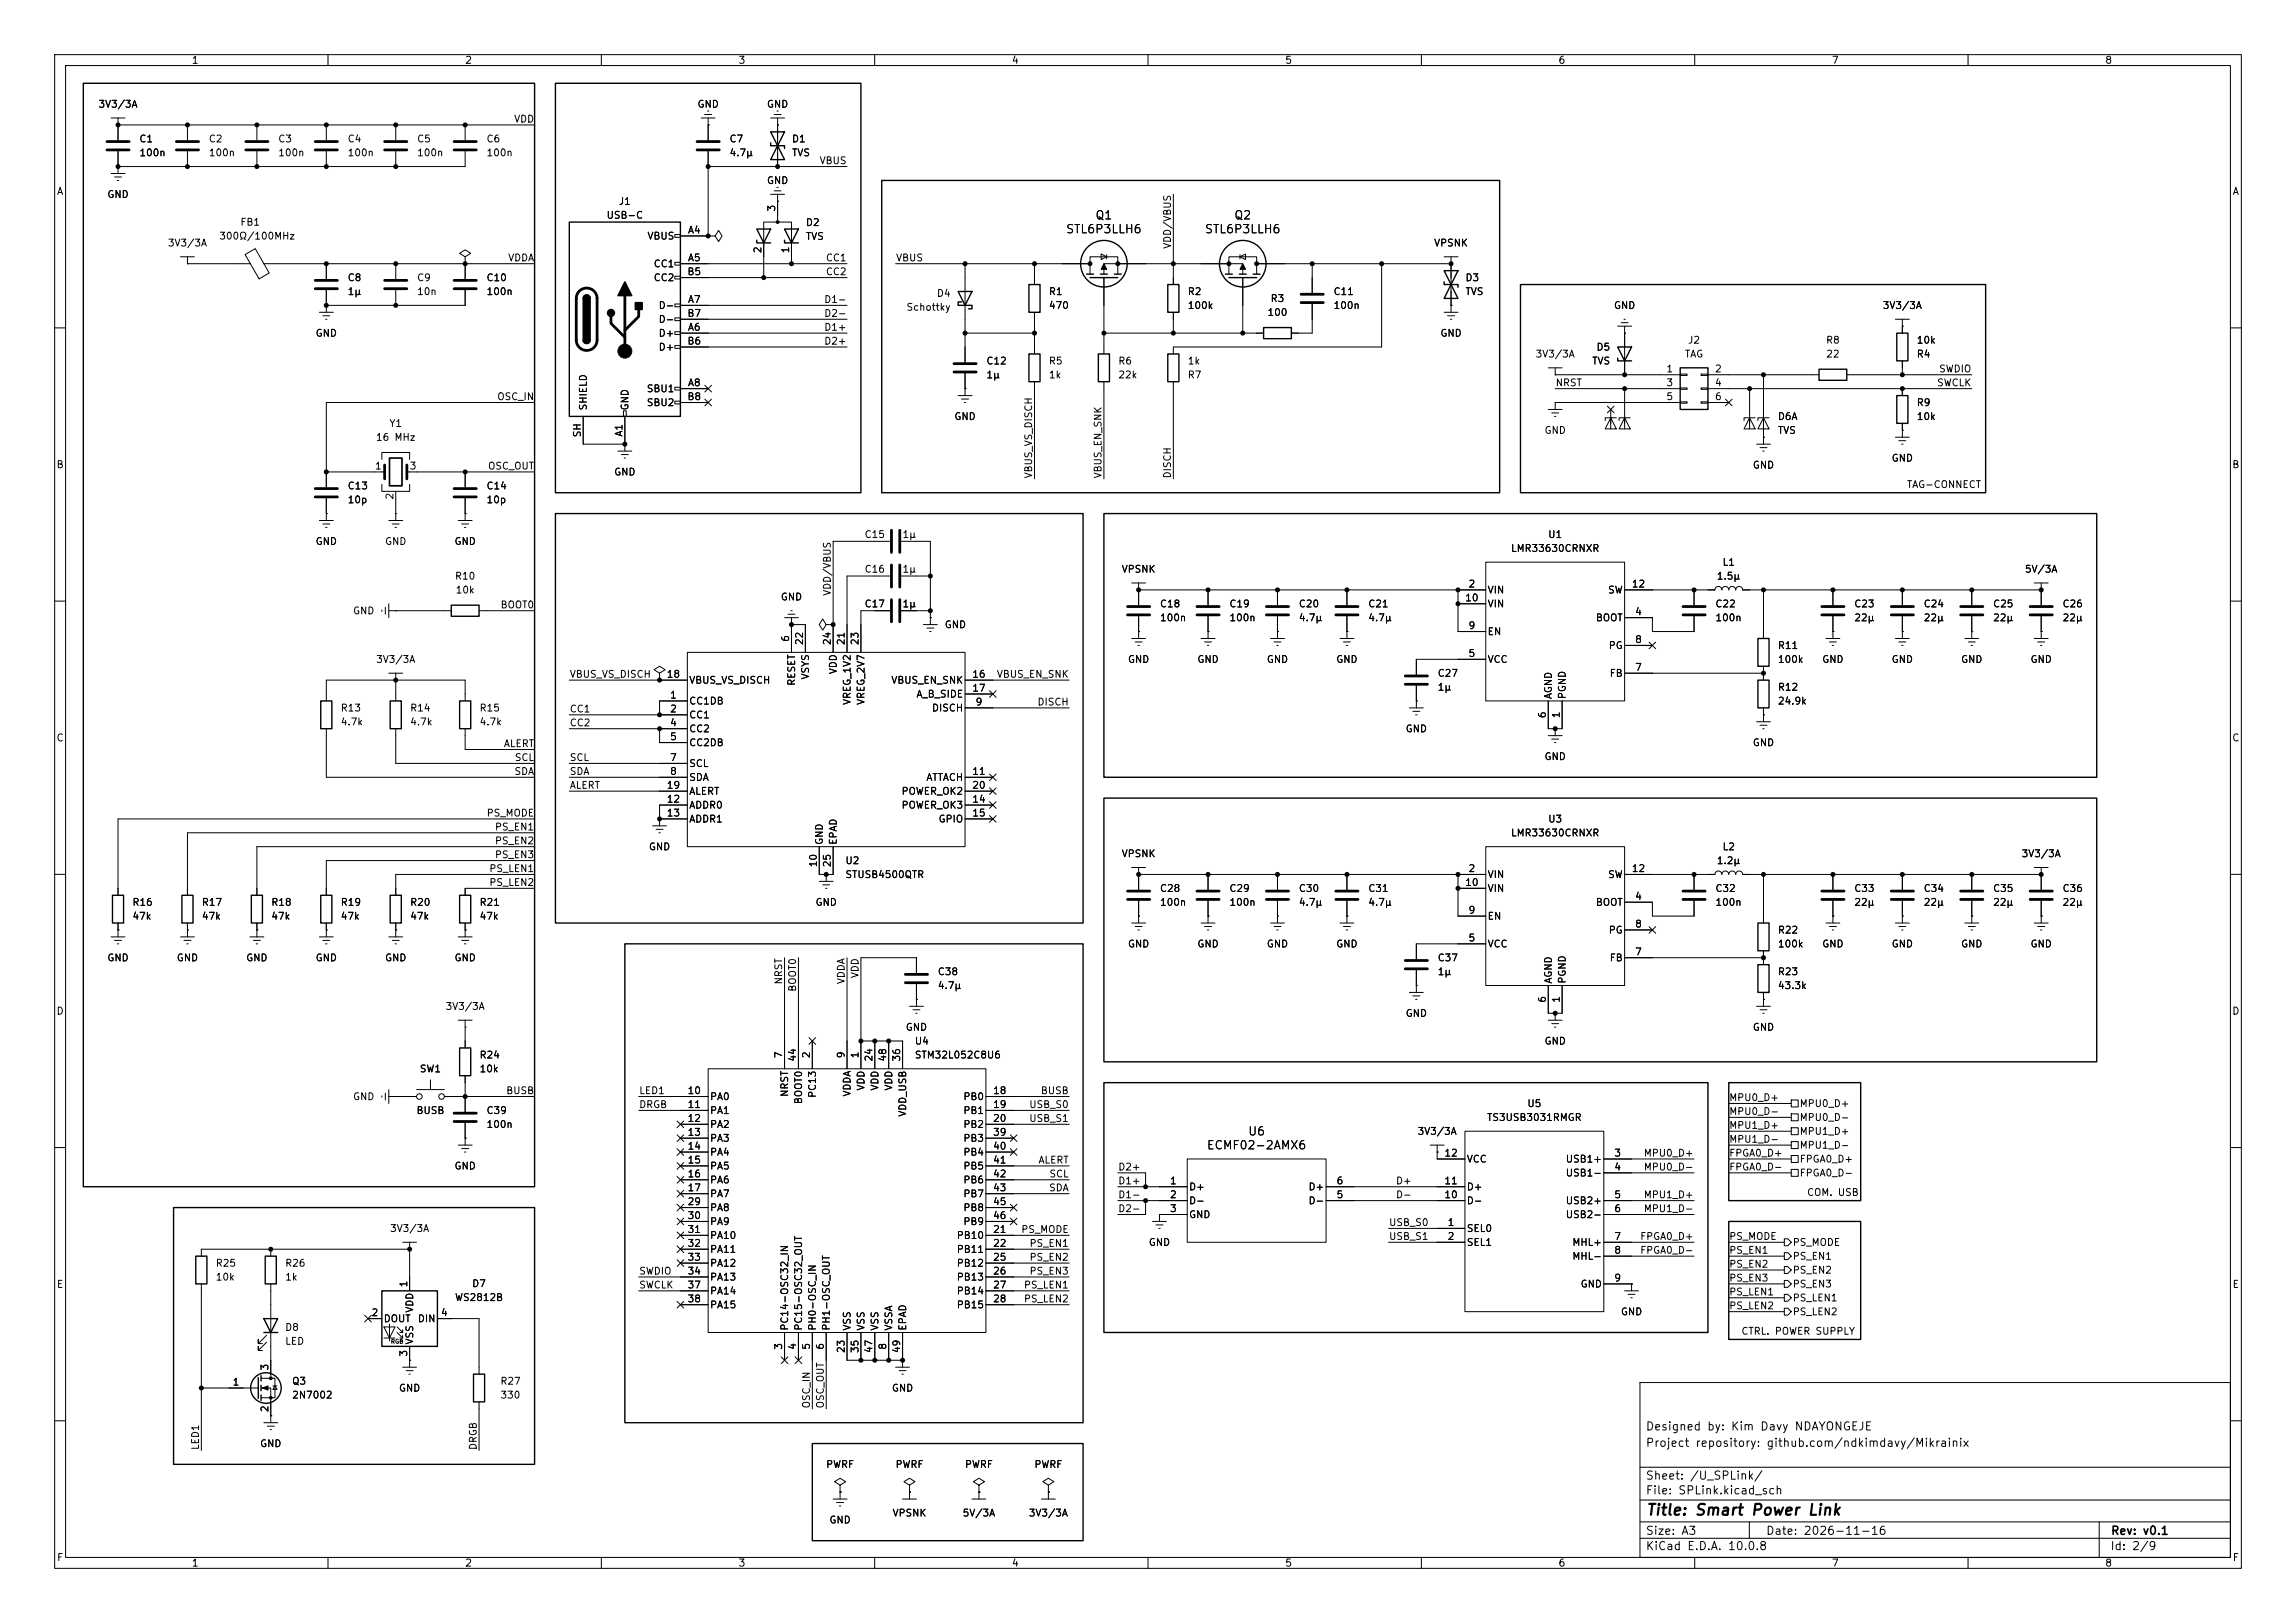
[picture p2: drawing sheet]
<svg xmlns="http://www.w3.org/2000/svg" width="420mm" height="297mm" viewBox="0 0 420 297" stroke-linecap="round" stroke-linejoin="round" font-family="sans-serif">
<defs><g id="words">
<text font-size="2" x="301" y="277.8">Title: Smart Power Link</text>
<g font-size="1.5">
<text x="200.3" y="40.5">Q1</text>
<text x="225.7" y="40.5">Q2</text>
<text x="194.9" y="43.1">STL6P3LLH6</text>
<text x="220.3" y="43.1">STL6P3LLH6</text>
<text x="228.2" y="208.2">U6</text>
<text x="220.6" y="210.7">ECMF02-2AMX6</text>
<text x="300.9" y="262.1">Designed by: Kim Davy NDAYONGEJE</text>
<text x="300.9" y="265.1">Project repository: github.com/ndkimdavy/Mikrainix</text>
<text x="300.9" y="273.8">File: SPLink.kicad_sch</text>
<text x="300.9" y="271.1">Sheet: /U_SPLink/</text>
<text x="300.9" y="281.2">Size: A3</text>
<text x="322.9" y="281.2">Date: 2026-11-16</text>
<text x="386" y="281.2">Rev: v0.1</text>
<text x="300.9" y="284">KiCad E.D.A. 10.0.8</text>
<text x="385.9" y="284">Id: 2/9</text>
</g>
<g font-size="1.3">
<text x="35" y="12">1</text>
<text x="85" y="12">2</text>
<text x="135" y="12">3</text>
<text x="185" y="12">4</text>
<text x="235" y="12">5</text>
<text x="285" y="12">6</text>
<text x="335" y="12">7</text>
<text x="385" y="12">8</text>
<text x="17.9" y="20">3V3/3A</text>
<text x="93.9" y="22.7">VDD</text>
<text x="127.5" y="20">GND</text>
<text x="140.2" y="20">GND</text>
<text x="25.4" y="26.4">C1</text>
<text x="25.4" y="28.9">100n</text>
<text x="38.1" y="26.4">C2</text>
<text x="38.1" y="28.9">100n</text>
<text x="50.8" y="26.4">C3</text>
<text x="50.8" y="28.9">100n</text>
<text x="63.5" y="26.4">C4</text>
<text x="63.5" y="28.9">100n</text>
<text x="76.2" y="26.4">C5</text>
<text x="76.2" y="28.9">100n</text>
<text x="88.9" y="26.4">C6</text>
<text x="88.9" y="28.9">100n</text>
<text x="133.3" y="26.4">C7</text>
<text x="133.3" y="28.9">4.7µ</text>
<text x="144.8" y="26.4">D1</text>
<text x="144.8" y="28.9">TVS</text>
<text x="10.3" y="36">A</text>
<text x="140.2" y="34">GND</text>
<text x="149.8" y="30.4">VBUS</text>
<text x="408.3" y="36">A</text>
<text x="19.5" y="36.5">GND</text>
<text x="43.9" y="41.6">FB1</text>
<text x="110.8" y="40.3">USB-C</text>
<text x="113.1" y="37.8">J1</text>
<text x="142.1" y="38.8" transform="rotate(-90 142.1 38.8)">3</text>
<text x="147.3" y="41.7">D2</text>
<text x="30.6" y="45.4">3V3/3A</text>
<text x="40" y="44.1">300Ω/100MHz</text>
<text x="118.3" y="44.1">VBUS</text>
<text x="125.7" y="43">A4</text>
<text x="139.6" y="46.5" transform="rotate(-90 139.6 46.5)">2</text>
<text x="144.6" y="46.5" transform="rotate(-90 144.6 46.5)">1</text>
<text x="147.3" y="44.2">TVS</text>
<text x="214.5" y="45.6" transform="rotate(-90 214.5 45.6)">VDD/VBUS</text>
<text x="262.2" y="45.4">VPSNK</text>
<text x="63.5" y="51.8">C8</text>
<text x="76.2" y="51.8">C9</text>
<text x="88.9" y="51.8">C10</text>
<text x="92.8" y="48.1">VDDA</text>
<text x="119.5" y="49.2">CC1</text>
<text x="119.5" y="51.8">CC2</text>
<text x="125.6" y="50.7">B5</text>
<text x="125.7" y="48.1">A5</text>
<text x="151" y="48.1">CC1</text>
<text x="151" y="50.7">CC2</text>
<text x="163.8" y="48.1">VBUS</text>
<text x="268" y="51.8">D3</text>
<text x="63.5" y="54.3">1µ</text>
<text x="76.2" y="54.3">10n</text>
<text x="88.9" y="54.3">100n</text>
<text x="120.4" y="56.8">D-</text>
<text x="120.4" y="59.4">D-</text>
<text x="125.6" y="58.3">B7</text>
<text x="125.7" y="55.7">A7</text>
<text x="150.7" y="55.8">D1-</text>
<text x="150.7" y="58.3">D2-</text>
<text x="165.7" y="57.2">Schottky</text>
<text x="171.3" y="54.6">D4</text>
<text x="191.8" y="54.3">R1</text>
<text x="191.8" y="56.8">470</text>
<text x="217.2" y="54.3">R2</text>
<text x="217.2" y="56.8">100k</text>
<text x="231.7" y="58.1">100</text>
<text x="232.3" y="55.6">R3</text>
<text x="243.8" y="54.3">C11</text>
<text x="243.8" y="56.8">100n</text>
<text x="268" y="54.3">TVS</text>
<text x="295.1" y="56.8">GND</text>
<text x="344.3" y="56.8">3V3/3A</text>
<text x="57.6" y="61.9">GND</text>
<text x="120.4" y="61.9">D+</text>
<text x="120.4" y="64.5">D+</text>
<text x="125.6" y="63.4">B6</text>
<text x="125.7" y="60.8">A6</text>
<text x="150.7" y="60.8">D1+</text>
<text x="150.7" y="63.4">D2+</text>
<text x="263.4" y="61.9">GND</text>
<text x="280.8" y="65.7">3V3/3A</text>
<text x="291.9" y="64.5">D5</text>
<text x="308.1" y="65.7">TAG</text>
<text x="308.7" y="63.2">J2</text>
<text x="333.9" y="63.2">R8</text>
<text x="333.9" y="65.7">22</text>
<text x="350.5" y="65.7">R4</text>
<text x="350.5" y="63.2">10k</text>
<text x="125.7" y="71">A8</text>
<text x="180.3" y="67">C12</text>
<text x="180.3" y="69.5">1µ</text>
<text x="191.8" y="67">R5</text>
<text x="191.8" y="69.5">1k</text>
<text x="204.5" y="67">R6</text>
<text x="204.5" y="69.5">22k</text>
<text x="217.2" y="69.5">R7</text>
<text x="217.2" y="67">1k</text>
<text x="284.5" y="71">NRST</text>
<text x="291.1" y="67">TVS</text>
<text x="304.7" y="68.4">1</text>
<text x="304.7" y="71">3</text>
<text x="313.6" y="68.4">2</text>
<text x="313.6" y="71">4</text>
<text x="354.2" y="71">SWCLK</text>
<text x="354.6" y="68.5">SWDIO</text>
<text x="90.8" y="73.5">OSC_IN</text>
<text x="107.6" y="75.2" transform="rotate(-90 107.6 75.2)">SHIELD</text>
<text x="115.3" y="75.2" transform="rotate(-90 115.3 75.2)">GND</text>
<text x="118.2" y="72.1">SBU1</text>
<text x="118.2" y="74.6">SBU2</text>
<text x="125.6" y="73.5">B8</text>
<text x="174.5" y="77.2">GND</text>
<text x="304.7" y="73.5">5</text>
<text x="313.6" y="73.5">6</text>
<text x="325.1" y="77.2">D6A</text>
<text x="350.5" y="74.6">R9</text>
<text x="350.5" y="77.2">10k</text>
<text x="68.7" y="81">16 MHz</text>
<text x="71.1" y="78.4">Y1</text>
<text x="106.5" y="80.1" transform="rotate(-90 106.5 80.1)">SH</text>
<text x="114.2" y="80" transform="rotate(-90 114.2 80)">A1</text>
<text x="282.4" y="79.7">GND</text>
<text x="325.1" y="79.7">TVS</text>
<text x="10.2" y="86">B</text>
<text x="63.5" y="89.9">C13</text>
<text x="68.5" y="86.2">1</text>
<text x="74.8" y="86.2">3</text>
<text x="88.9" y="89.9">C14</text>
<text x="89.2" y="86.2">OSC_OUT</text>
<text x="112.2" y="87.3">GND</text>
<text x="189.1" y="87.7" transform="rotate(-90 189.1 87.7)">VBUS_VS_DISCH</text>
<text x="201.8" y="87.7" transform="rotate(-90 201.8 87.7)">VBUS_EN_SNK</text>
<text x="214.5" y="87.7" transform="rotate(-90 214.5 87.7)">DISCH</text>
<text x="320.5" y="86.1">GND</text>
<text x="345.9" y="84.8">GND</text>
<text x="348.7" y="89.6">TAG-CONNECT</text>
<text x="408.2" y="86">B</text>
<text x="63.5" y="92.4">10p</text>
<text x="72.3" y="91.5" transform="rotate(-90 72.3 91.5)">2</text>
<text x="88.9" y="92.4">10p</text>
<text x="57.6" y="100">GND</text>
<text x="70.3" y="100">GND</text>
<text x="83" y="100">GND</text>
<text x="158" y="98.8">C15</text>
<text x="165" y="98.8">1µ</text>
<text x="276.3" y="101.3">LMR33630CRNXR</text>
<text x="283.1" y="98.8">U1</text>
<text x="83.1" y="106.4">R10</text>
<text x="158" y="105.1">C16</text>
<text x="165" y="105.1">1µ</text>
<text x="205.1" y="105.1">VPSNK</text>
<text x="268.5" y="107.8">2</text>
<text x="298.4" y="107.8">12</text>
<text x="313.9" y="106.4">1.5µ</text>
<text x="315" y="103.8">L1</text>
<text x="370.3" y="105.1">5V/3A</text>
<text x="64.5" y="112.7">GND</text>
<text x="83.2" y="108.9">10k</text>
<text x="91.5" y="111.6">BOOT0</text>
<text x="142.7" y="110.2">GND</text>
<text x="152.3" y="109.1" transform="rotate(-90 152.3 109.1)">VDD/VBUS</text>
<text x="158" y="111.5">C17</text>
<text x="165" y="111.5">1µ</text>
<text x="212.1" y="111.5">C18</text>
<text x="212.1" y="114">100n</text>
<text x="224.8" y="111.5">C19</text>
<text x="224.8" y="114">100n</text>
<text x="237.5" y="111.5">C20</text>
<text x="237.5" y="114">4.7µ</text>
<text x="250.2" y="111.5">C21</text>
<text x="250.2" y="114">4.7µ</text>
<text x="267.9" y="110.4">10</text>
<text x="272" y="108.9">VIN</text>
<text x="272" y="111.5">VIN</text>
<text x="291.8" y="114">BOOT</text>
<text x="294" y="108.9">SW</text>
<text x="299" y="112.9">4</text>
<text x="313.7" y="111.5">C22</text>
<text x="313.7" y="114">100n</text>
<text x="339.1" y="111.5">C23</text>
<text x="339.1" y="114">22µ</text>
<text x="351.8" y="111.5">C24</text>
<text x="351.8" y="114">22µ</text>
<text x="364.5" y="111.5">C25</text>
<text x="364.5" y="114">22µ</text>
<text x="377.2" y="111.5">C26</text>
<text x="377.2" y="114">22µ</text>
<text x="144.6" y="117.6" transform="rotate(-90 144.6 117.6)">6</text>
<text x="147.2" y="118.2" transform="rotate(-90 147.2 118.2)">22</text>
<text x="152.3" y="118.2" transform="rotate(-90 152.3 118.2)">24</text>
<text x="154.8" y="118.2" transform="rotate(-90 154.8 118.2)">21</text>
<text x="157.3" y="118.2" transform="rotate(-90 157.3 118.2)">23</text>
<text x="172.7" y="115.3">GND</text>
<text x="268.5" y="115.4">9</text>
<text x="272" y="116.5">EN</text>
<text x="294.2" y="119.1">PG</text>
<text x="299" y="118">8</text>
<text x="325.1" y="119.1">R11</text>
<text x="68.7" y="121.6">3V3/3A</text>
<text x="104.1" y="124.3">VBUS_VS_DISCH</text>
<text x="121.9" y="124.3">18</text>
<text x="126" y="125.4">VBUS_VS_DISCH</text>
<text x="145.7" y="125.6" transform="rotate(-90 145.7 125.6)">RESET</text>
<text x="148.3" y="124.5" transform="rotate(-90 148.3 124.5)">VSYS</text>
<text x="153.4" y="123.5" transform="rotate(-90 153.4 123.5)">VDD</text>
<text x="162.9" y="125.4">VBUS_EN_SNK</text>
<text x="177.7" y="124.3">16</text>
<text x="182.2" y="124.3">VBUS_EN_SNK</text>
<text x="206.2" y="121.6">GND</text>
<text x="218.9" y="121.6">GND</text>
<text x="231.6" y="121.6">GND</text>
<text x="244.3" y="121.6">GND</text>
<text x="262.9" y="124.2">C27</text>
<text x="268.5" y="120.5">5</text>
<text x="272" y="121.6">VCC</text>
<text x="294.3" y="124.2">FB</text>
<text x="299" y="123.1">7</text>
<text x="325.1" y="121.6">100k</text>
<text x="333.2" y="121.6">GND</text>
<text x="345.9" y="121.6">GND</text>
<text x="358.6" y="121.6">GND</text>
<text x="371.3" y="121.6">GND</text>
<text x="62.2" y="130.5">R13</text>
<text x="74.9" y="130.5">R14</text>
<text x="87.6" y="130.5">R15</text>
<text x="104.1" y="130.7">CC1</text>
<text x="122.5" y="128.1">1</text>
<text x="122.5" y="130.7">2</text>
<text x="126" y="129.2">CC1DB</text>
<text x="126" y="131.8">CC1</text>
<text x="155.9" y="129.1" transform="rotate(-90 155.9 129.1)">VREG_1V2</text>
<text x="158.4" y="129.1" transform="rotate(-90 158.4 129.1)">VREG_2V7</text>
<text x="167.5" y="128">A_B_SIDE</text>
<text x="170.4" y="130.5">DISCH</text>
<text x="177.7" y="126.9">17</text>
<text x="178.3" y="129.4">9</text>
<text x="189.7" y="129.4">DISCH</text>
<text x="262.9" y="126.7">1µ</text>
<text x="283.1" y="131.5" transform="rotate(-90 283.1 131.5)">6</text>
<text x="284.2" y="128" transform="rotate(-90 284.2 128)">AGND</text>
<text x="285.6" y="131.5" transform="rotate(-90 285.6 131.5)">1</text>
<text x="286.7" y="128" transform="rotate(-90 286.7 128)">PGND</text>
<text x="325.1" y="126.7">R12</text>
<text x="325.1" y="129.2">24.9k</text>
<text x="10.2" y="136">C</text>
<text x="62.2" y="133">4.7k</text>
<text x="74.9" y="133">4.7k</text>
<text x="87.6" y="133">4.7k</text>
<text x="92.1" y="137">ALERT</text>
<text x="104.1" y="133.2">CC2</text>
<text x="122.5" y="133.2">4</text>
<text x="122.5" y="135.8">5</text>
<text x="126" y="134.3">CC2</text>
<text x="126" y="136.9">CC2DB</text>
<text x="257" y="134.3">GND</text>
<text x="320.5" y="136.9">GND</text>
<text x="408.2" y="136">C</text>
<text x="94" y="142.1">SDA</text>
<text x="94.1" y="139.6">SCL</text>
<text x="104.1" y="142.1">SDA</text>
<text x="104.1" y="139.6">SCL</text>
<text x="122.5" y="139.6">7</text>
<text x="122.5" y="142.1">8</text>
<text x="126" y="140.7">SCL</text>
<text x="126" y="143.2">SDA</text>
<text x="169.3" y="143.2">ATTACH</text>
<text x="177.7" y="142.1">11</text>
<text x="282.4" y="139.4">GND</text>
<text x="88.9" y="149.7">PS_MODE</text>
<text x="104.1" y="144.7">ALERT</text>
<text x="121.9" y="147.2">12</text>
<text x="121.9" y="149.7">13</text>
<text x="121.9" y="144.6">19</text>
<text x="126" y="148.3">ADDR0</text>
<text x="126" y="145.7">ALERT</text>
<text x="164.8" y="148.3">POWER_OK3</text>
<text x="164.8" y="145.7">POWER_OK2</text>
<text x="177.7" y="147.2">14</text>
<text x="177.7" y="149.7">15</text>
<text x="177.7" y="144.6">20</text>
<text x="90.4" y="152.3">PS_EN1</text>
<text x="90.4" y="154.8">PS_EN2</text>
<text x="118.6" y="155.9">GND</text>
<text x="126" y="150.8">ADDR1</text>
<text x="150.8" y="154.7" transform="rotate(-90 150.8 154.7)">GND</text>
<text x="153.4" y="154.7" transform="rotate(-90 153.4 154.7)">EPAD</text>
<text x="171.6" y="150.8">GPIO</text>
<text x="276.3" y="153.4">LMR33630CRNXR</text>
<text x="283.1" y="150.8">U3</text>
<text x="315" y="155.9">L2</text>
<text x="89.4" y="159.9">PS_LEN1</text>
<text x="90.4" y="157.4">PS_EN3</text>
<text x="149.7" y="158.8" transform="rotate(-90 149.7 158.8)">10</text>
<text x="152.3" y="158.8" transform="rotate(-90 152.3 158.8)">25</text>
<text x="154.5" y="158.4">U2</text>
<text x="154.5" y="161">STUSB4500QTR</text>
<text x="205.1" y="157.2">VPSNK</text>
<text x="268.5" y="159.9">2</text>
<text x="272" y="161">VIN</text>
<text x="294" y="161">SW</text>
<text x="298.4" y="159.9">12</text>
<text x="313.9" y="158.4">1.2µ</text>
<text x="369.7" y="157.2">3V3/3A</text>
<text x="24.1" y="166.1">R16</text>
<text x="36.8" y="166.1">R17</text>
<text x="49.5" y="166.1">R18</text>
<text x="62.2" y="166.1">R19</text>
<text x="74.9" y="166.1">R20</text>
<text x="87.6" y="166.1">R21</text>
<text x="89.4" y="162.4">PS_LEN2</text>
<text x="149.1" y="166.1">GND</text>
<text x="212.1" y="163.5">C28</text>
<text x="212.1" y="166.1">100n</text>
<text x="224.8" y="163.5">C29</text>
<text x="224.8" y="166.1">100n</text>
<text x="237.5" y="163.5">C30</text>
<text x="237.5" y="166.1">4.7µ</text>
<text x="250.2" y="163.5">C31</text>
<text x="250.2" y="166.1">4.7µ</text>
<text x="267.9" y="162.4">10</text>
<text x="268.5" y="167.5">9</text>
<text x="272" y="163.5">VIN</text>
<text x="291.8" y="166.1">BOOT</text>
<text x="299" y="165">4</text>
<text x="313.7" y="163.5">C32</text>
<text x="313.7" y="166.1">100n</text>
<text x="339.1" y="163.5">C33</text>
<text x="339.1" y="166.1">22µ</text>
<text x="351.8" y="163.5">C34</text>
<text x="351.8" y="166.1">22µ</text>
<text x="364.5" y="163.5">C35</text>
<text x="364.5" y="166.1">22µ</text>
<text x="377.2" y="163.5">C36</text>
<text x="377.2" y="166.1">22µ</text>
<text x="24.1" y="168.6">47k</text>
<text x="36.8" y="168.6">47k</text>
<text x="49.5" y="168.6">47k</text>
<text x="62.2" y="168.6">47k</text>
<text x="74.9" y="168.6">47k</text>
<text x="87.6" y="168.6">47k</text>
<text x="206.2" y="173.7">GND</text>
<text x="218.9" y="173.7">GND</text>
<text x="231.6" y="173.7">GND</text>
<text x="244.3" y="173.7">GND</text>
<text x="268.5" y="172.6">5</text>
<text x="272" y="173.7">VCC</text>
<text x="272" y="168.6">EN</text>
<text x="294.2" y="171.1">PG</text>
<text x="299" y="170">8</text>
<text x="325.1" y="171.1">R22</text>
<text x="325.1" y="173.7">100k</text>
<text x="333.2" y="173.7">GND</text>
<text x="345.9" y="173.7">GND</text>
<text x="358.6" y="173.7">GND</text>
<text x="371.3" y="173.7">GND</text>
<text x="19.5" y="176.2">GND</text>
<text x="32.2" y="176.2">GND</text>
<text x="44.9" y="176.2">GND</text>
<text x="57.6" y="176.2">GND</text>
<text x="70.3" y="176.2">GND</text>
<text x="83" y="176.2">GND</text>
<text x="157.4" y="179.1" transform="rotate(-90 157.4 179.1)">VDD</text>
<text x="171.4" y="178.8">C38</text>
<text x="262.9" y="176.2">C37</text>
<text x="262.9" y="178.8">1µ</text>
<text x="294.3" y="176.2">FB</text>
<text x="299" y="175.1">7</text>
<text x="325.1" y="178.8">R23</text>
<text x="10.2" y="186">D</text>
<text x="81.4" y="185.1">3V3/3A</text>
<text x="143.4" y="180.3" transform="rotate(-90 143.4 180.3)">NRST</text>
<text x="145.9" y="181.6" transform="rotate(-90 145.9 181.6)">BOOT0</text>
<text x="154.8" y="180.2" transform="rotate(-90 154.8 180.2)">VDDA</text>
<text x="171.4" y="181.3">4.7µ</text>
<text x="283.1" y="183.6" transform="rotate(-90 283.1 183.6)">6</text>
<text x="284.2" y="180.1" transform="rotate(-90 284.2 180.1)">AGND</text>
<text x="285.6" y="183.6" transform="rotate(-90 285.6 183.6)">1</text>
<text x="286.7" y="180.1" transform="rotate(-90 286.7 180.1)">PGND</text>
<text x="325.1" y="181.3">43.3k</text>
<text x="408.2" y="186">D</text>
<text x="165.6" y="188.9">GND</text>
<text x="167.2" y="191.5">U4</text>
<text x="257" y="186.4">GND</text>
<text x="282.4" y="191.5">GND</text>
<text x="320.5" y="188.9">GND</text>
<text x="76.7" y="196.5">SW1</text>
<text x="87.6" y="194">R24</text>
<text x="87.6" y="196.5">10k</text>
<text x="143.4" y="193.8" transform="rotate(-90 143.4 193.8)">7</text>
<text x="145.9" y="194.4" transform="rotate(-90 145.9 194.4)">44</text>
<text x="148.5" y="193.8" transform="rotate(-90 148.5 193.8)">2</text>
<text x="154.8" y="193.8" transform="rotate(-90 154.8 193.8)">9</text>
<text x="157.3" y="193.8" transform="rotate(-90 157.3 193.8)">1</text>
<text x="159.9" y="194.4" transform="rotate(-90 159.9 194.4)">24</text>
<text x="162.4" y="194.4" transform="rotate(-90 162.4 194.4)">48</text>
<text x="165" y="194.4" transform="rotate(-90 165 194.4)">36</text>
<text x="167.2" y="194">STM32L052C8U6</text>
<text x="64.5" y="201.6">GND</text>
<text x="92.5" y="200.5">BUSB</text>
<text x="116.8" y="200.5">LED1</text>
<text x="116.8" y="203.1">DRGB</text>
<text x="125.7" y="200.5">10</text>
<text x="125.7" y="203.1">11</text>
<text x="129.8" y="201.6">PA0</text>
<text x="144.5" y="200.8" transform="rotate(-90 144.5 200.8)">NRST</text>
<text x="147" y="202.2" transform="rotate(-90 147 202.2)">BOOT0</text>
<text x="149.6" y="201" transform="rotate(-90 149.6 201)">PC13</text>
<text x="155.9" y="200.8" transform="rotate(-90 155.9 200.8)">VDDA</text>
<text x="158.4" y="199.7" transform="rotate(-90 158.4 199.7)">VDD</text>
<text x="161" y="199.7" transform="rotate(-90 161 199.7)">VDD</text>
<text x="163.5" y="199.7" transform="rotate(-90 163.5 199.7)">VDD</text>
<text x="176.1" y="201.6">PB0</text>
<text x="181.5" y="200.5">18</text>
<text x="181.5" y="203.1">19</text>
<text x="188.2" y="203.1">USB_S0</text>
<text x="190.3" y="200.5">BUSB</text>
<text x="279.3" y="202.9">U5</text>
<text x="316.2" y="201.8">MPU0_D+</text>
<text x="329.1" y="202.9">MPU0_D+</text>
<text x="76.1" y="204.2">BUSB</text>
<text x="88.9" y="204.2">C39</text>
<text x="88.9" y="206.7">100n</text>
<text x="125.7" y="205.6">12</text>
<text x="125.7" y="208.1">13</text>
<text x="129.8" y="204.2">PA1</text>
<text x="129.8" y="206.7">PA2</text>
<text x="129.8" y="209.2">PA3</text>
<text x="166.1" y="204.5" transform="rotate(-90 166.1 204.5)">VDD_USB</text>
<text x="176.1" y="204.2">PB1</text>
<text x="176.1" y="206.7">PB2</text>
<text x="176.1" y="209.2">PB3</text>
<text x="181.5" y="205.6">20</text>
<text x="181.5" y="208.1">39</text>
<text x="188.2" y="205.6">USB_S1</text>
<text x="259.2" y="208">3V3/3A</text>
<text x="271.9" y="205.4">TS3USB3031RMGR</text>
<text x="316.2" y="204.3">MPU0_D-</text>
<text x="316.2" y="209.4">MPU1_D-</text>
<text x="316.2" y="206.9">MPU1_D+</text>
<text x="329.1" y="205.4">MPU0_D-</text>
<text x="329.1" y="208">MPU1_D+</text>
<text x="83" y="214.3">GND</text>
<text x="125.7" y="210.7">14</text>
<text x="125.7" y="213.2">15</text>
<text x="125.7" y="215.8">16</text>
<text x="129.8" y="211.8">PA4</text>
<text x="129.8" y="214.3">PA5</text>
<text x="176.1" y="211.8">PB4</text>
<text x="176.1" y="214.3">PB5</text>
<text x="181.5" y="210.7">40</text>
<text x="181.5" y="213.2">41</text>
<text x="181.5" y="215.8">42</text>
<text x="189.8" y="213.2">ALERT</text>
<text x="191.8" y="215.8">SCL</text>
<text x="204.4" y="214.5">D2+</text>
<text x="264.1" y="212">12</text>
<text x="268.2" y="213.1">VCC</text>
<text x="286.3" y="213.1">USB1+</text>
<text x="286.3" y="215.6">USB1-</text>
<text x="295.2" y="212">3</text>
<text x="295.2" y="214.5">4</text>
<text x="300.6" y="214.5">MPU0_D-</text>
<text x="300.6" y="212">MPU0_D+</text>
<text x="316.2" y="214.5">FPGA0_D-</text>
<text x="316.2" y="212">FPGA0_D+</text>
<text x="329.1" y="213.1">FPGA0_D+</text>
<text x="329.1" y="210.5">MPU1_D-</text>
<text x="329.1" y="215.6">FPGA0_D-</text>
<text x="125.7" y="218.3">17</text>
<text x="125.7" y="220.8">29</text>
<text x="129.8" y="216.9">PA6</text>
<text x="129.8" y="219.4">PA7</text>
<text x="129.8" y="221.9">PA8</text>
<text x="176.1" y="216.9">PB6</text>
<text x="176.1" y="219.4">PB7</text>
<text x="176.1" y="221.9">PB8</text>
<text x="181.5" y="218.3">43</text>
<text x="181.5" y="220.8">45</text>
<text x="191.8" y="218.3">SDA</text>
<text x="204.4" y="217">D1+</text>
<text x="204.4" y="219.6">D1-</text>
<text x="213.9" y="217">1</text>
<text x="213.9" y="219.6">2</text>
<text x="217.4" y="218.1">D+</text>
<text x="217.4" y="220.7">D-</text>
<text x="239.2" y="220.7">D-</text>
<text x="239.2" y="218.1">D+</text>
<text x="244.4" y="219.6">5</text>
<text x="244.4" y="217">6</text>
<text x="255.2" y="217">D+</text>
<text x="255.2" y="219.6">D-</text>
<text x="264.1" y="219.6">10</text>
<text x="264.1" y="217">11</text>
<text x="268.2" y="220.7">D-</text>
<text x="268.2" y="218.1">D+</text>
<text x="286.3" y="220.7">USB2+</text>
<text x="295.2" y="219.6">5</text>
<text x="300.6" y="219.6">MPU1_D+</text>
<text x="330.4" y="219.2">COM. USB</text>
<text x="71.2" y="225.8">3V3/3A</text>
<text x="125.7" y="223.4">30</text>
<text x="125.7" y="225.9">31</text>
<text x="129.8" y="224.5">PA9</text>
<text x="129.8" y="227">PA10</text>
<text x="174.9" y="227">PB10</text>
<text x="176.1" y="224.5">PB9</text>
<text x="181.5" y="225.9">21</text>
<text x="181.5" y="223.4">46</text>
<text x="186.7" y="225.9">PS_MODE</text>
<text x="204.4" y="222.1">D2-</text>
<text x="213.9" y="222.1">3</text>
<text x="217.4" y="223.2">GND</text>
<text x="254" y="227.2">USB_S1</text>
<text x="254" y="224.7">USB_S0</text>
<text x="264.7" y="224.7">1</text>
<text x="264.7" y="227.2">2</text>
<text x="268.2" y="225.8">SEL0</text>
<text x="286.3" y="223.2">USB2-</text>
<text x="295.2" y="222.1">6</text>
<text x="295.2" y="227.2">7</text>
<text x="299.9" y="227.2">FPGA0_D+</text>
<text x="300.6" y="222.1">MPU1_D-</text>
<text x="316.2" y="227.2">PS_MODE</text>
<text x="39.4" y="232.1">R25</text>
<text x="52.1" y="232.1">R26</text>
<text x="116.8" y="233.6">SWDIO</text>
<text x="125.7" y="228.5">32</text>
<text x="125.7" y="231">33</text>
<text x="125.7" y="233.5">34</text>
<text x="129.8" y="229.6">PA11</text>
<text x="129.8" y="232.1">PA12</text>
<text x="174.9" y="229.6">PB11</text>
<text x="174.9" y="232.1">PB12</text>
<text x="181.5" y="228.5">22</text>
<text x="181.5" y="231">25</text>
<text x="181.5" y="233.5">26</text>
<text x="188.2" y="233.6">PS_EN3</text>
<text x="188.2" y="228.5">PS_EN1</text>
<text x="188.2" y="231">PS_EN2</text>
<text x="210" y="228.3">GND</text>
<text x="268.2" y="228.3">SEL1</text>
<text x="287.5" y="228.3">MHL+</text>
<text x="287.5" y="230.8">MHL-</text>
<text x="295.2" y="229.7">8</text>
<text x="299.9" y="229.7">FPGA0_D-</text>
<text x="316.2" y="229.7">PS_EN1</text>
<text x="316.2" y="232.3">PS_EN2</text>
<text x="327.8" y="228.3">PS_MODE</text>
<text x="327.8" y="230.8">PS_EN1</text>
<text x="327.8" y="233.4">PS_EN2</text>
<text x="10.3" y="236">E</text>
<text x="39.4" y="234.6">10k</text>
<text x="52.1" y="234.6">1k</text>
<text x="74.8" y="235.7" transform="rotate(-90 74.8 235.7)">1</text>
<text x="83.1" y="238.4">WS2812B</text>
<text x="86.3" y="235.8">D7</text>
<text x="116.8" y="236.1">SWCLK</text>
<text x="125.7" y="236.1">37</text>
<text x="125.7" y="238.6">38</text>
<text x="129.8" y="234.6">PA13</text>
<text x="129.8" y="237.2">PA14</text>
<text x="129.8" y="239.7">PA15</text>
<text x="174.9" y="234.6">PB13</text>
<text x="174.9" y="237.2">PB14</text>
<text x="174.9" y="239.7">PB15</text>
<text x="181.5" y="236.1">27</text>
<text x="181.5" y="238.6">28</text>
<text x="187.2" y="236.1">PS_LEN1</text>
<text x="187.2" y="238.6">PS_LEN2</text>
<text x="289" y="235.9">GND</text>
<text x="295.2" y="234.8">9</text>
<text x="316.2" y="234.8">PS_EN3</text>
<text x="316.2" y="237.4">PS_LEN1</text>
<text x="316.2" y="239.9">PS_LEN2</text>
<text x="327.8" y="238.5">PS_LEN1</text>
<text x="327.8" y="235.9">PS_EN3</text>
<text x="408.3" y="236">E</text>
<text x="52.1" y="243.9">D8</text>
<text x="67.8" y="241.2">2</text>
<text x="70.1" y="242.3">DOUT</text>
<text x="75.9" y="240.3" transform="rotate(-90 75.9 240.3)">VDD</text>
<text x="76.3" y="242.3">DIN</text>
<text x="80.5" y="241.2">4</text>
<text x="144.5" y="243.6" transform="rotate(-90 144.5 243.6)">PC14-OSC32_IN</text>
<text x="147" y="243.6" transform="rotate(-90 147 243.6)">PC15-OSC32_OUT</text>
<text x="149.6" y="243.6" transform="rotate(-90 149.6 243.6)">PH0-OSC_IN</text>
<text x="152.1" y="243.6" transform="rotate(-90 152.1 243.6)">PH1-OSC_OUT</text>
<text x="155.9" y="243.6" transform="rotate(-90 155.9 243.6)">VSS</text>
<text x="158.4" y="243.6" transform="rotate(-90 158.4 243.6)">VSS</text>
<text x="161" y="243.6" transform="rotate(-90 161 243.6)">VSS</text>
<text x="163.5" y="243.6" transform="rotate(-90 163.5 243.6)">VSSA</text>
<text x="166.1" y="243.6" transform="rotate(-90 166.1 243.6)">EPAD</text>
<text x="296.4" y="241">GND</text>
<text x="318.4" y="244.6">CTRL. POWER SUPPLY</text>
<text x="327.8" y="241">PS_LEN2</text>
<text x="49.4" y="250.9" transform="rotate(-90 49.4 250.9)">3</text>
<text x="52.1" y="246.4">LED</text>
<text x="74.8" y="248.4" transform="rotate(-90 74.8 248.4)">3</text>
<text x="75.9" y="246.2" transform="rotate(-90 75.9 246.2)">VSS</text>
<text x="143.4" y="247.1" transform="rotate(-90 143.4 247.1)">3</text>
<text x="145.9" y="247.1" transform="rotate(-90 145.9 247.1)">4</text>
<text x="148.5" y="247.1" transform="rotate(-90 148.5 247.1)">5</text>
<text x="151" y="247.1" transform="rotate(-90 151 247.1)">6</text>
<text x="154.8" y="247.7" transform="rotate(-90 154.8 247.7)">23</text>
<text x="157.3" y="247.7" transform="rotate(-90 157.3 247.7)">35</text>
<text x="159.9" y="247.7" transform="rotate(-90 159.9 247.7)">47</text>
<text x="162.4" y="247.1" transform="rotate(-90 162.4 247.1)">8</text>
<text x="165" y="247.7" transform="rotate(-90 165 247.7)">49</text>
<text x="42.4" y="253.9">1</text>
<text x="53.3" y="253.7">Q3</text>
<text x="53.3" y="256.2">2N7002</text>
<text x="72.9" y="255">GND</text>
<text x="91.4" y="253.7">R27</text>
<text x="91.4" y="256.2">330</text>
<text x="148.5" y="257.8" transform="rotate(-90 148.5 257.8)">OSC_IN</text>
<text x="151" y="257.8" transform="rotate(-90 151 257.8)">OSC_OUT</text>
<text x="163" y="255">GND</text>
<text x="49.4" y="258.5" transform="rotate(-90 49.4 258.5)">2</text>
<text x="36.7" y="265.5" transform="rotate(-90 36.7 265.5)">LED1</text>
<text x="47.5" y="265.1">GND</text>
<text x="87.5" y="265.5" transform="rotate(-90 87.5 265.5)">DRGB</text>
<text x="151" y="268.9">PWRF</text>
<text x="163.7" y="268.9">PWRF</text>
<text x="176.4" y="268.9">PWRF</text>
<text x="189.1" y="268.9">PWRF</text>
<text x="151.6" y="279.1">GND</text>
<text x="163.2" y="277.8">VPSNK</text>
<text x="176" y="277.8">5V/3A</text>
<text x="188.1" y="277.8">3V3/3A</text>
<text x="10.3" y="286">F</text>
<text x="35" y="287">1</text>
<text x="85" y="287">2</text>
<text x="135" y="287">3</text>
<text x="185" y="287">4</text>
<text x="235" y="287">5</text>
<text x="285" y="287">6</text>
<text x="335" y="287">7</text>
<text x="385" y="287">8</text>
<text x="408.3" y="286">F</text>
</g>
<text font-size=".8" x="71.4" y="246.1">RGB</text>
</g></defs>
<g fill="none" stroke="#000" stroke-width=".18">
<path d="M10 10h400v277h-400zM12 12h396v273h-396zM60 10v2M110 10v2M160 10v2M210 10v2M260 10v2M310 10v2M360 10v2M20.3 21.6h2.6M20.3 31.8h2.6M21 32.4h1.2"/>
<path d="M21.5 33h.2M21.6 22.9h.1M21.6 30.5h.1M21.6 21.6v4.1M21.6 27.7v4.1M21.6 22.9h76.2M34.3 22.9v2.8M34.3 27.7v2.8M47 22.9v2.8M47 27.7v2.8M59.7 22.9v2.8M59.7 27.7v2.8"/>
<path d="M72.4 22.9v2.8M72.4 27.7v2.8M85.1 22.9v2.8M85.1 27.7v2.8h-63.5M128.3 21.6h2.5M128.9 21h1.3M129.4 20.3h.3M129.5 22.9h.1M129.5 21.6v4.1M129.5 27.7v15.5M129.5 30.5h25.4M141 21.6h2.5"/>
<path d="M141 35.6h2.5M141.6 34.9h1.3M141.6 21h1.3M142.1 34.3h.3M142.1 20.3h.3M142.2 36.8h.1M142.2 22.9h.1M142.2 21.6v8.9M142.2 35.6v5M214.6 35.6v16.5M33 47h2.6M34.3 48.3h.1"/>
<path d="M34.3 47v1.3M34.3 48.3h11.5M44.8 46.6l1.9-1.1 2.6 4.5-1.9 1zM48.3 48.3h49.5M58.4 57.2h2.6M59.1 57.8h1.2M59.6 58.4h.2M59.7 55.9h.1M59.7 48.3v2.8M59.7 53.1v4.1M72.4 48.3v2.8M72.4 53.1v2.8"/>
<path d="M85.1 47l1-.6-1-.7-1 .7 1 .6v1.3M85.1 48.3h.1M85.1 53.1v2.8h-25.4M85.1 48.3v2.8M123.4 42.9h1.1v.5h-1.1zM123.4 48h1.1v.5h-1.1zM123.4 50.5h1.1v.6h-1.1zM123.4 55.6h1.1v.5h-1.1zM123.4 58.2h1.1v.5h-1.1zM124.5 58.4h30.4M124.5 48.3h30.4M124.5 43.2h5"/>
<path d="M124.5 55.9h30.4M124.5 50.8h30.4M129.5 43.2h1.3l.6-1 .7 1-.7 1-.6-1M129.5 43.2h.1M144.8 48.3v-7.7h-5.1v10.2M163.8 48.3h35.6M176.5 48.3v18M189.2 48.3v3.8M189.2 57.2v7.6M199.4 50.2v-3.2h5.1v3.2M201.4 46.5l1 .5-1 .5zM201.9 50.8v14"/>
<path d="M202.4 46.6v.8M204.2 48.3h-2.3v1.9M204.5 48.3h20.3M214.6 57.2v3.8M224.8 50.2v-3.2h5.1v3.2M225 48.3h2.3v1.9M226.8 47l1-.5v1zM226.8 46.6v.8M227.3 50.8v10.2M229.9 48.3h35.5M240 55.6v5.4h-3.8M240 48.3v5.3"/>
<path d="M252.7 48.3v15.2h-38.1v1.3M264.2 57.2h2.5M264.2 47h2.5M264.8 57.8h1.3M265.3 58.4h.3M265.4 55.9h.1M265.4 48.3h.1M265.4 47v10.2M295.9 59.7h2.5M296.5 59.1h1.3M297.1 58.4h.2M297.2 59.7v8.9"/>
<path d="M346.7 58.4h2.5M348 59.7h.1M348 58.4v2.6M10 60h2M97.8 73.7h-38.1v15.5M106.7 76.2v5.1h7.6M114 75.2h.6v1h-.6zM114.3 76.2v6.4M123.4 60.7h1.1v.5h-1.1zM123.4 63.2h1.1v.6h-1.1zM123.4 70.9h1.1v.5h-1.1zM123.4 73.4h1.1v.5h-1.1z"/>
<path d="M124.5 61h30.4M124.5 71.1h5M124.5 63.5h30.4M124.5 73.7h5M128.9 73.1l1.2 1.2M128.9 70.5l1.2 1.2M130.1 73.1l-1.2 1.2M130.1 70.5l-1.2 1.2M175.3 72.4h2.5M175.9 73h1.3M176.4 73.7h.3M176.5 71.1h.1"/>
<path d="M176.5 61h12.7M176.5 68.3v4.1M189.2 69.9v17.7M201.9 61h29.2M201.9 69.9v17.7M214.6 69.9v17.7M283.2 67.3h2.5M283.2 74.9h2.5M283.8 75.6h1.3M284.4 76.2h.2M284.5 68.6h.1M284.5 73.7h.1"/>
<path d="M284.5 71.1h22.8M284.5 73.7h22.8M284.5 68.6h22.8M284.5 67.3v1.3M284.5 73.7v1.2M294 74.3l1.2 1.2M294.6 76.5l1.1 2h-2.1zM294.6 74.9v3.6M295.2 74.3l-1.2 1.2M295.7 76.5h-2.1v.5M297.2 61h.1M297.2 76.5l1 2h-2z"/>
<path d="M297.2 71.1v7.4M298.2 76.5h-2v.5M307.3 68.5h1.3v.2h-1.3zM307.3 71h1.3v.2h-1.3zM307.3 73.5h1.3v.3h-1.3zM311.1 68.5h1.3v.2h-1.3zM311.1 71h1.3v.2h-1.3zM311.1 73.5h1.3v.3h-1.3zM312.4 71.1h48.3M312.4 73.7h3.8M312.4 68.6h20.3M315.6 73.1l1.2 1.2"/>
<path d="M316.8 73.1l-1.2 1.2M320 76.5l1.1 2h-2.1zM320 71.1v7.4M321.1 76.5h-2.1v.5M322.6 76.5l1 2h-2zM322.6 68.6v12.7M323.6 76.5h-2v.5M337.8 68.6h22.9M348 78.7h.1M348 66v2.6M348 71.1v1.3M348 77.5v2.5"/>
<path d="M408 60h2M58.4 95.3h2.6M59.1 95.9h1.2M59.6 96.5h.2M59.7 94h.1M59.7 91.2v4.1M59.7 86.4h10.7M69.8 84.1v-1.3h5.1v1.3M69.8 88.6v1.3h5.1v-1.3M71.1 95.3h2.6M71.8 95.9h1.2M72.3 96.5h.2"/>
<path d="M72.4 94h.1M72.4 89.9v5.4M74.4 86.4h23.4M83.8 95.3h2.6M84.5 95.9h1.2M85 96.5h.2M85.1 94h.1M85.1 86.4v2.8M85.1 91.2v4.1M113 82.6h2.6M113.7 83.2h1.2M114.2 83.8h.2"/>
<path d="M114.3 81.3h.1M162.8 99.1h-10.4v20.3M164.8 99.1h5.4v15.2M321.3 81.3h2.5M321.9 81.9h1.3M322.5 82.6h.2M322.6 80h.1M346.7 80h2.5M347.3 80.6h1.3M347.9 81.3h.2M10 110h2M69.8 111.6v.3"/>
<path d="M70.5 111.1v1.3M71.1 110.5v2.5M71.1 111.8h11.4M72.4 111.8h.1M87.6 111.8h10.2M125.7 119.4h50.8v35.5h-50.8zM143.5 113h2.5M144.1 112.4h1.3M144.7 111.8h.2M144.8 114.3h.1M144.8 113v6.4M144.8 114.3h2.5v5.1"/>
<path d="M151.1 114.3l-.6-1-.6 1 .6 1 .6-1h1.3M152.4 114.3h.1M162.8 111.8h-5.3v7.6M162.8 105.4h-7.9v14M164.8 111.8h5.4M164.8 105.4h5.4M168.9 114.3h2.5M169.5 114.9h1.3M170.1 115.6h.2M170.2 113h.1M207 106.7h2.5M207 116.8h2.5"/>
<path d="M207.6 117.5h1.3M208.2 118.1h.2M208.3 108h.1M208.3 115.6h.1M208.3 106.7v4M208.3 112.8v4M208.3 108h63.5M219.7 116.8h2.5M220.3 117.5h1.3M220.9 118.1h.2M221 115.6h.1M221 108v2.7"/>
<path d="M221 112.8v4M232.4 116.8h2.5M233 117.5h1.3M233.6 118.1h.2M233.7 115.6h.1M233.7 108v2.7M233.7 112.8v4M245.1 116.8h2.5M245.7 117.5h1.3M246.3 118.1h.2M246.4 115.6h.1M246.4 108v2.7"/>
<path d="M246.4 112.8v4M266.7 108v7.6h5.1M266.7 110.5h5.1M271.8 102.9h25.4v25.4h-25.4zM297.2 108h16.5a.64 .64 0 0 1 .6-.7 .64 .64 0 0 1 .7 .7 .64 .64 0 0 1 .6-.7 .64 .64 0 0 1 .6 .7 .64 .64 0 0 1 .7-.7 .64 .64 0 0 1 .6 .7 .64 .64 0 0 1 .6-.7 .64 .64 0 0 1 .7 .7h54.6M297.2 118.1h5.1M301.7 117.5l1.2 1.2M302.9 117.5l-1.2 1.2M309.9 112.8v2.8h-7.6v-2.6h-5.1M309.9 108v2.7M322.6 108v8.8M334 116.8h2.5"/>
<path d="M334.6 117.5h1.3M335.2 118.1h.2M335.3 115.6h.1M335.3 108v2.7M335.3 112.8v4M346.7 116.8h2.5M347.3 117.5h1.3M347.9 118.1h.2M348 115.6h.1M348 108v2.7M348 112.8v4M359.4 116.8h2.5"/>
<path d="M360 117.5h1.3M360.6 118.1h.2M360.7 115.6h.1M360.7 108v2.7M360.7 112.8v4M372.1 106.7h2.5M372.1 116.8h2.5M372.7 117.5h1.3M373.3 118.1h.2M373.4 115.6h.1M373.4 108h.1M373.4 106.7v4"/>
<path d="M373.4 112.8v4M408 110h2M59.7 128.3v-3.8h25.4v3.8M59.7 133.4v8.8h38.1M71.1 123.2h2.6M72.4 124.5h.1M72.4 123.2v5.1M72.4 133.4v6.3h25.4M85.1 133.4v3.8h12.7M104.1 130.8h21.6M104.1 133.4h21.6M104.1 139.7h21.6"/>
<path d="M104.1 124.5h21.6M120.6 123.2l1.1-.6-1.1-.7-1 .7 1 .6v1.3M120.6 124.5h.1M120.6 133.4v2.5h5.1M125.7 128.3h-5.1v2.5M176.5 129.5h19.1M176.5 124.5h19.1M176.5 127h5.1M181 126.4l1.2 1.2M182.2 126.4l-1.2 1.2M257.8 129.5h2.5M258.4 130.2h1.3"/>
<path d="M259 130.8h.2M259.1 128.3h.1M259.1 125.5v4M271.8 120.7h-12.7v2.7M283.2 128.3v5.1h2.5v-5.1M283.2 134.6h2.5M283.8 135.3h1.3M284.4 135.9h.2M284.5 133.4h.1M284.5 133.4v1.2M297.2 123.2h25.4M321.3 132.1h2.5"/>
<path d="M321.9 132.7h1.3M322.5 133.4h.2M322.6 130.8h.1M322.6 121.9v2.6M322.6 129.5v2.6M10 160h2M97.8 157.5h-38.1v6.3M97.8 152.4h-63.5v11.4M97.8 149.9h-76.2v13.9M97.8 154.9h-50.8v8.9M104.1 142.2h21.6M104.1 144.8h21.6"/>
<path d="M119.4 151.1h2.5M120 151.8h1.3M120.5 152.4h.3M120.6 149.9h.1M120.6 149.9h5.1M125.7 147.3h-5.1v3.8M149.9 154.9v5.1h2.5v-5.1M176.5 142.2h5.1M176.5 147.3h5.1M176.5 149.9h5.1M176.5 144.8h5.1M181 146.7l1.2 1.2"/>
<path d="M181 141.6l1.2 1.2M181 144.2l1.2 1.2M181 149.3l1.2 1.2M182.2 146.7l-1.2 1.2M182.2 141.6l-1.2 1.2M182.2 144.2l-1.2 1.2M182.2 149.3l-1.2 1.2M207 158.8h2.5M208.3 158.8v4M271.8 154.9h25.4v25.4h-25.4zM372.1 158.8h2.5M373.4 158.8v4"/>
<path d="M408 160h2M20.3 171.5h2.6M21 172.1h1.2M21.5 172.7h.2M21.6 170.2h.1M21.6 168.9v2.6M33 171.5h2.6M33.7 172.1h1.2M34.2 172.7h.2M34.3 170.2h.1M34.3 168.9v2.6M45.7 171.5h2.6"/>
<path d="M46.4 172.1h1.2M46.9 172.7h.2M47 170.2h.1M47 168.9v2.6M58.4 171.5h2.6M59.1 172.1h1.2M59.6 172.7h.2M59.7 170.2h.1M59.7 168.9v2.6M71.1 171.5h2.6M71.8 172.1h1.2M72.3 172.7h.2"/>
<path d="M72.4 170.2h.1M72.4 168.9v2.6M83.8 171.5h2.6M84.5 172.1h1.2M85 172.7h.2M85.1 170.2h.1M85.1 168.9v2.6M97.8 160h-25.4v3.8M97.8 162.6h-12.7v1.2M143.5 175.3v20.3M146 175.3v20.3M149.9 161.3h2.5"/>
<path d="M150.5 161.9h1.3M151 162.6h.3M151.1 160h.1M151.1 160v1.3M154.9 175.3v20.3M167.6 178.1v-2.8h-10.1v20.3M207 168.9h2.5M207.6 169.5h1.3M208.2 170.2h.2M208.3 160h.1M208.3 167.6h.1M208.3 160h63.5"/>
<path d="M208.3 164.8v4.1M219.7 168.9h2.5M220.3 169.5h1.3M220.9 170.2h.2M221 167.6h.1M221 160v2.8M221 164.8v4.1M232.4 168.9h2.5M233 169.5h1.3M233.6 170.2h.2M233.7 167.6h.1M233.7 160v2.8"/>
<path d="M233.7 164.8v4.1M245.1 168.9h2.5M245.7 169.5h1.3M246.3 170.2h.2M246.4 167.6h.1M246.4 160v2.8M246.4 164.8v4.1M259.1 177.5v4.1M266.7 160v7.6h5.1M266.7 162.6h5.1M271.8 172.7h-12.7v2.8M297.2 160h16.5a.64 .64 0 0 1 .6-.6 .64 .64 0 0 1 .7 .6 .64 .64 0 0 1 .6-.6 .64 .64 0 0 1 .6 .6 .64 .64 0 0 1 .7-.6 .64 .64 0 0 1 .6 .6 .64 .64 0 0 1 .6-.6 .64 .64 0 0 1 .7 .6h54.6"/>
<path d="M297.2 170.2h5.1M297.2 175.3h25.4M301.7 169.6l1.2 1.2M302.9 169.6l-1.2 1.2M309.9 164.8v2.8h-7.6v-2.5h-5.1M309.9 160v2.8M322.6 160v8.9M322.6 174v2.5M334 168.9h2.5M334.6 169.5h1.3M335.2 170.2h.2M335.3 167.6h.1"/>
<path d="M335.3 160v2.8M335.3 164.8v4.1M346.7 168.9h2.5M347.3 169.5h1.3M347.9 170.2h.2M348 167.6h.1M348 160v2.8M348 164.8v4.1M359.4 168.9h2.5M360 169.5h1.3M360.6 170.2h.2M360.7 167.6h.1"/>
<path d="M360.7 160v2.8M360.7 164.8v4.1M372.1 168.9h2.5M372.7 169.5h1.3M373.3 170.2h.2M373.4 160h.1M373.4 167.6h.1M373.4 164.8v4.1M71.1 199.4v2.5M76.2 199.4h5.1M78.7 197.6v1.8M83.8 186.7h2.6"/>
<path d="M85.1 188h.1M85.1 186.7v5.1M85.1 196.9v6.6M129.5 195.6h50.8v48.2h-50.8zM148 189.9l1.2 1.2M148.6 190.5v5.1M149.2 189.9l-1.2 1.2M157.5 190.5h7.6v5.1M160 190.5v5.1M162.6 190.5v5.1M166.4 184.2h2.5M167 184.8h1.3"/>
<path d="M167.5 185.4h.3M167.6 182.9h.1M167.6 180.1v4.1M257.8 181.6h2.5M258.4 182.2h1.3M259 182.9h.2M259.1 180.3h.1M283.2 180.3v5.1h2.5v-5.1M283.2 186.7h2.5M283.8 187.3h1.3M284.4 188h.2M284.5 185.4h.1"/>
<path d="M284.5 185.4v1.3M321.3 184.2h2.5M321.9 184.8h1.3M322.5 185.4h.2M322.6 182.9h.1M322.6 181.6v2.6M10 210h2M69.8 200.5v.3M70.5 200v1.3M71.1 200.7h5.1M72.4 200.7h.1M81.3 200.7h16.5"/>
<path d="M83.8 209.6h2.6M84.5 210.2h1.2M85 210.8h.2M85.1 208.3h.1M85.1 205.5v4.1M116.8 200.7h12.7M116.8 203.2h12.7M123.9 217.8l1.2 1.2M123.9 207.7l1.2 1.2M123.9 210.2l1.2 1.2M123.9 205.1l1.2 1.2M123.9 212.8l1.2 1.2"/>
<path d="M123.9 215.3l1.2 1.2M124.5 210.8h5M124.5 205.7h5M124.5 208.3h5M124.5 213.4h5M124.5 215.9h5M124.5 218.4h5M125.1 217.8l-1.2 1.2M125.1 207.7l-1.2 1.2M125.1 210.2l-1.2 1.2M125.1 205.1l-1.2 1.2M125.1 212.8l-1.2 1.2"/>
<path d="M125.1 215.3l-1.2 1.2M180.3 200.7h15.3M180.3 210.8h5.1M180.3 203.2h15.3M180.3 205.7h15.3M180.3 208.3h5.1M180.3 213.4h15.3M180.3 215.9h15.3M180.3 218.4h15.3M184.8 207.7l1.2 1.2M184.8 210.2l1.2 1.2M186 207.7l-1.2 1.2"/>
<path d="M186 210.2l-1.2 1.2M204.5 217.2h12.7M204.5 219.7h12.7M204.5 214.6h5v2.6M209.5 219.7v2.5h-5M217.2 212.1h25.4v15.2h-25.4zM242.6 217.2h25.4M242.6 219.7h25.4M261.6 209.6h2.6M262.9 210.8h.1M262.9 209.6v2.5h5.1M268 207h25.4v33h-25.4z"/>
<path d="M293.4 219.7h16.5M293.4 212.1h16.5M293.4 214.6h16.5M316.2 209.6h11.5M316.2 212.1h11.5M316.2 214.6h11.5M316.2 204.5h11.5M316.2 207h11.5M316.2 201.9h11.5M327.7 211.5h1.2v1.2h-1.2zM327.7 203.8h1.2v1.3h-1.2zM327.7 208.9h1.2v1.3h-1.2z"/>
<path d="M327.7 214h1.2v1.3h-1.2zM327.7 206.4h1.2v1.2h-1.2zM327.7 201.3h1.2v1.3h-1.2zM408 210h2M36.8 234.9v30.5M49.5 228.6v1.3M49.5 234.9v17.3M73.7 227.3h2.5M74.9 228.6h.1M74.9 228.6h-38.1v1.3M74.9 227.3v8.9M116.8 236.2h12.7"/>
<path d="M116.8 233.7h12.7M123.9 225.5l1.2 1.2M123.9 230.5l1.2 1.2M123.9 228l1.2 1.2M123.9 238.2l1.2 1.2M123.9 222.9l1.2 1.2M123.9 220.4l1.2 1.2M124.5 226.1h5M124.5 228.6h5M124.5 231.1h5M124.5 238.8h5M124.5 221h5"/>
<path d="M124.5 223.5h5M125.1 225.5l-1.2 1.2M125.1 230.5l-1.2 1.2M125.1 228l-1.2 1.2M125.1 238.2l-1.2 1.2M125.1 222.9l-1.2 1.2M125.1 220.4l-1.2 1.2M180.3 236.2h15.3M180.3 226.1h15.3M180.3 228.6h15.3M180.3 231.1h15.3M180.3 233.7h15.3"/>
<path d="M180.3 238.8h15.3M180.3 221h5.1M180.3 223.5h5.1M184.8 220.4l1.2 1.2M184.8 222.9l1.2 1.2M186 220.4l-1.2 1.2M186 222.9l-1.2 1.2M210.8 223.5h2.6M211.5 224.2h1.2M212 224.8h.2M212.1 222.2h.1M212.1 222.2h5.1"/>
<path d="M212.1 222.2v1.3M254 224.8h14M254 227.3h14M293.4 222.2h16.5M293.4 227.3h16.5M293.4 229.9h16.5M293.4 234.9h5M297.2 236.2h2.5M297.8 236.9h1.3M298.3 237.5h.3M298.4 234.9h.1M298.4 234.9v1.3"/>
<path d="M316.2 237.5h10.2M316.2 227.3h10.2M316.2 229.9h10.2M316.2 234.9h10.2M316.2 232.4h10.2M326.4 236.9h.6l.7 .6-.7 .6h-.6zM326.4 234.3h.6l.7 .6-.7 .7h-.6zM326.4 226.7h.6l.7 .6-.7 .7h-.6zM326.4 239.4h.6l.7 .6-.7 .7h-.6zM326.4 229.2h.6l.7 .7-.7 .6h-.6zM326.4 231.8h.6l.7 .6-.7 .6h-.6zM36.8 254h10.4"/>
<path d="M47.8 252.2h2.5v3.6h-2.5M47.8 254h1.7v6.3M48.8 245.6l-1.6 1.5v-.7v.7h.8M48.8 244.3l-1.6 1.6v-.8v.8h.8M49.5 259.1h.1M49.9 253.6h.8M50.3 253.6l.4 .7h-.8zM66.7 240.7l1.2 1.2M67.3 241.3h2.5M67.9 240.7l-1.2 1.2M70.2 242.8h2.1l-1.1 2.1zM70.2 244.9h2.1"/>
<path d="M71.2 242.3v3.1M72.6 242.8l1.1 1v-.5M72.6 243.8l1.1 1.1v-.6M73.2 243.8h.5M73.2 244.9h.5M73.7 250.2h2.5M74.3 250.8h1.3M74.8 251.5h.3M74.9 248.9h.1M74.9 246.4v3.8M80 241.3h7.6v10.2M87.6 256.5v8.9"/>
<path d="M142.9 248.3l1.2 1.2M143.5 243.8v5.1M144.1 248.3l-1.2 1.2M145.4 248.3l1.3 1.2M146 243.8v5.1M146.7 248.3l-1.3 1.2M148.6 243.8v14M151.1 243.8v14M154.9 243.8v5.1h10.2M157.5 243.8v5.1M160 243.8v5.1M162.6 243.8v5.1"/>
<path d="M163.8 250.2h2.6M164.5 250.8h1.2M165 251.5h.2M165.1 248.9h.1M165.1 243.8v6.4M300 253h108v32h-108zM316.2 240h10.2M10 260h2M48.3 260.3h2.5M48.9 261h1.3M49.4 261.6h.3M152.4 274.3h2.5"/>
<path d="M153 275h1.3M153.5 275.6h.3M153.7 273h.1M153.7 271.8l1-.7-1-.6-1 .6 1 .7v1.2M153.7 273v1.3M165.1 274.3h2.5M166.4 273h.1M166.4 271.8l1-.7-1-.6-1 .6 1 .7v1.2M166.4 273v1.3M177.8 274.3h2.5M179.1 273h.1M179.1 271.8l1-.7-1-.6-1 .6 1 .7v1.2"/>
<path d="M179.1 273v1.3M190.5 274.3h2.5M191.8 273h.1M191.8 271.8l1-.7-1-.6-1 .6 1 .7v1.2M191.8 273v1.3M300 278.5h108M300 274.5h108M300 268.5h108M320 278.5v3M384 278.5v6.5M408 260h2M60 285v2"/>
<path d="M110 285v2M160 285v2M210 285v2M260 285v2M300 281.5h108M310 285v2M360 285v2"/>
<circle cx="76.7" cy="200.7" r=".51"/>
<circle cx="80.8" cy="200.7" r=".51"/>
</g>
<g fill="none" stroke="#000" stroke-width=".51">
<path d="M19.6 25.9h4M19.6 27.4h4M32.3 25.9h4M32.3 27.4h4M45 25.9h4M45 27.4h4M57.7 25.9h4M57.7 27.4h4M70.4 25.9h4M70.4 27.4h4M83.1 25.9h4M83.1 27.4h4"/>
<path d="M127.5 25.9h4.1M127.5 27.4h4.1M57.7 51.3h4M57.7 52.8h4M70.4 51.3h4M70.4 52.8h4M83.1 51.3h4M83.1 52.8h4M106 53.3a1.9 1.9 0 0 1 2-.4 1.9 1.9 0 0 1 1.2 1.7v7.6a1.91 1.91 0 0 1-1.9 1.9 1.91 1.91 0 0 1-1.9-1.9v-7.7l.2-.7zM111.8 57.9v1.3l2.5 2.5M114.3 54.1v10.2M116.8 56.6v1.3l-2.5 2.6"/>
<path d="M238 53.8h4.1M238 55.4h4.1M174.5 66.5h4.1M174.5 68.1h4.1M57.7 89.4h4M57.7 90.9h4M70.4 85.1v2.5M74.4 85.1v2.5M83.1 89.4h4M83.1 90.9h4M163.1 97v4.1M164.6 97v4.1"/>
<path d="M163.1 103.4v4M163.1 109.7v4.1M164.6 103.4v4M164.6 109.7v4.1M206.2 111h4.1M206.2 112.5h4.1M218.9 111h4.1M218.9 112.5h4.1M231.6 111h4.1M231.6 112.5h4.1M244.3 111h4.1M244.3 112.5h4.1"/>
<path d="M307.8 111h4.1M307.8 112.5h4.1M333.2 111h4.1M333.2 112.5h4.1M345.9 111h4.1M345.9 112.5h4.1M358.6 111h4.1M358.6 112.5h4.1M371.3 111h4.1M371.3 112.5h4.1M257 123.7h4.1M257 125.2h4.1"/>
<path d="M165.6 178.3h4.1M165.6 179.8h4.1M206.2 163.1h4.1M206.2 164.6h4.1M218.9 163.1h4.1M218.9 164.6h4.1M231.6 163.1h4.1M231.6 164.6h4.1M244.3 163.1h4.1M244.3 164.6h4.1M257 175.8h4.1M257 177.3h4.1"/>
<path d="M307.8 163.1h4.1M307.8 164.6h4.1M333.2 163.1h4.1M333.2 164.6h4.1M345.9 163.1h4.1M345.9 164.6h4.1M358.6 163.1h4.1M358.6 164.6h4.1M371.3 163.1h4.1M371.3 164.6h4.1M83.1 203.7h4M83.1 205.2h4"/>
</g>
<path d="M71.2 83.8h2.3v5.1h-2.3z" fill="none" stroke="#000" stroke-width=".3"/>
<g fill="none" stroke="#000" stroke-width=".25">
<path d="M15.2 15.2h82.6v202h-82.6zM101.6 15.2h55.9v75h-55.9zM141 24.1l2.5 5.1h-2.5l2.5-5.1zM141 26.2v.5h2.5v.5M161.3 33h113v57.2h-113zM104.1 40.6h20.4v35.6h-20.4zM106.7 54.6a.64 .64 0 0 1 .6-.6 .64 .64 0 0 1 .6 .6M138.4 43.9v.6h2.6M138.4 41.9h2.6l-1.3 2.6zM143.5 43.9v.6h2.5M143.5 41.9h2.5l-1.2 2.6zM175.3 53.3h2.5l-1.3 2.6z"/>
<path d="M175.9 55.2h-.6v.7h2.5v.6h-.6M188.2 52.1h2v5.1h-2zM198.8 50.2h1.2M199.4 50.8h5.1M201.3 50.2h1.3M203.8 50.2h1.3M213.6 52.1h2v5.1h-2zM224.2 50.2h1.2M224.8 50.8h5.1M226.7 50.2h1.3M229.2 50.2h1.3M231.1 59.9h5.1v2.1h-5.1z"/>
<path d="M264.2 49.5l2.5 5.1h-2.5l2.5-5.1zM264.2 51.6v.5h2.5v.5M278.1 52.1h85.1v38.1h-85.1zM106.7 62.2a.64 .64 0 0 0 .6 .7 .64 .64 0 0 0 .6-.7M188.2 64.8h2v5.1h-2zM200.9 64.8h2v5.1h-2zM213.6 64.8h2v5.1h-2zM295.9 65.5v.5h2.5M295.9 63.5h2.5l-1.2 2.5zM307.3 67.3h5.1v7.6h-5.1zM332.7 67.6h5.1v2h-5.1zM347 61h2v5h-2z"/>
<path d="M347 72.4h2v5.1h-2zM101.6 94h96.5v74.9h-96.5zM201.9 94h181.6v48.2h-181.6zM82.5 110.7h5.1v2.1h-5.1zM321.6 116.8h2v5.1h-2zM58.7 128.3h2v5.1h-2zM71.4 128.3h2v5.1h-2zM84.1 128.3h2v5.1h-2zM321.6 124.5h2v5h-2zM201.9 146.1h181.6v48.2h-181.6zM20.6 163.8h2v5.1h-2zM33.3 163.8h2v5.1h-2z"/>
<path d="M46 163.8h2v5.1h-2zM58.7 163.8h2v5.1h-2zM71.4 163.8h2v5.1h-2zM84.1 163.8h2v5.1h-2zM114.3 172.7h83.8v87.6h-83.8zM321.6 168.9h2v5.1h-2zM321.6 176.5h2v5.1h-2zM84.1 191.8h2v5.1h-2zM201.9 198.1h110.5v45.7h-110.5zM316.2 198.1h24.2v21.6h-24.2zM31.7 221h66.1v47h-66.1zM35.8 229.9h2v5h-2z"/>
<path d="M48.5 229.9h2v5h-2zM69.8 236.2h10.2v10.2h-10.2zM316.2 223.5h24.2v21.6h-24.2zM47.2 252.1v3.8M47.8 251.7v1M47.8 253.5v1M47.8 255.3v1M48.3 241.3h2.5l-1.3 2.5zM48.3 243.8h2.5M86.6 251.5h2v5h-2zM148.6 264.2h49.5v17.7h-49.5z"/>
<circle cx="201.9" cy="48.3" r="4.3"/>
<circle cx="227.3" cy="48.3" r="4.3"/>
<circle cx="48.6" cy="254" r="2.79"/>
</g>
<g fill="#000" stroke="#000" stroke-width=".18">
<path d="M201.9 48.3l.5 1h-1zM227.3 48.3l.5 1h-1zM48 254l1-.4v.8z"/>
<circle cx="142.2" cy="40.6" r=".25"/>
<circle cx="199.4" cy="48.3" r=".36"/>
<circle cx="204.5" cy="48.3" r=".36"/>
<circle cx="224.8" cy="48.3" r=".36"/>
<circle cx="229.9" cy="48.3" r=".36"/>
<circle cx="114.3" cy="64.3" r="1.27"/>
<circle cx="49.5" cy="252.2" r=".25"/>
<circle cx="49.5" cy="255.8" r=".25"/>
</g>
<g fill="#000" stroke="#000" stroke-width=".25">
<path d="M106.9 54.2a.64 .64 0 0 1 .7-.2 .64 .64 0 0 1 .3 .6h-1.2zM114.3 51.6l1.3 2.5h-2.6zM116.2 55.4h1.3v1.2h-1.3zM106.7 54.6h1.2v7.6h-1.2zM106.7 62.2h1.2a.64 .64 0 0 1-.6 .7 .64 .64 0 0 1-.6-.7z"/>
<circle cx="111.8" cy="57.3" r=".63"/>
</g>
<g fill="#000">
<circle cx="21.6" cy="30.5" r=".46"/>
<circle cx="21.6" cy="22.9" r=".46"/>
<circle cx="34.3" cy="30.5" r=".46"/>
<circle cx="34.3" cy="22.9" r=".46"/>
<circle cx="47" cy="30.5" r=".46"/>
<circle cx="47" cy="22.9" r=".46"/>
<circle cx="59.7" cy="22.9" r=".46"/>
<circle cx="59.7" cy="30.5" r=".46"/>
<circle cx="72.4" cy="30.5" r=".46"/>
<circle cx="72.4" cy="22.9" r=".46"/>
<circle cx="85.1" cy="22.9" r=".46"/>
<circle cx="129.5" cy="30.5" r=".46"/>
<circle cx="142.2" cy="30.5" r=".46"/>
<circle cx="59.7" cy="48.3" r=".46"/>
<circle cx="59.7" cy="55.9" r=".46"/>
<circle cx="72.4" cy="55.9" r=".46"/>
<circle cx="72.4" cy="48.3" r=".46"/>
<circle cx="85.1" cy="48.3" r=".46"/>
<circle cx="129.5" cy="43.2" r=".46"/>
<circle cx="139.7" cy="50.8" r=".46"/>
<circle cx="144.8" cy="48.3" r=".46"/>
<circle cx="176.5" cy="48.3" r=".46"/>
<circle cx="189.2" cy="48.3" r=".46"/>
<circle cx="214.6" cy="48.3" r=".46"/>
<circle cx="240" cy="48.3" r=".46"/>
<circle cx="252.7" cy="48.3" r=".46"/>
<circle cx="265.4" cy="48.3" r=".46"/>
<circle cx="176.5" cy="61" r=".46"/>
<circle cx="189.2" cy="61" r=".46"/>
<circle cx="201.9" cy="61" r=".46"/>
<circle cx="214.6" cy="61" r=".46"/>
<circle cx="227.3" cy="61" r=".46"/>
<circle cx="297.2" cy="68.6" r=".46"/>
<circle cx="297.2" cy="71.1" r=".46"/>
<circle cx="320" cy="71.1" r=".46"/>
<circle cx="322.6" cy="68.6" r=".46"/>
<circle cx="348" cy="71.1" r=".46"/>
<circle cx="348" cy="68.6" r=".46"/>
<circle cx="59.7" cy="86.4" r=".46"/>
<circle cx="85.1" cy="86.4" r=".46"/>
<circle cx="114.3" cy="81.3" r=".46"/>
<circle cx="144.8" cy="114.3" r=".46"/>
<circle cx="152.4" cy="114.3" r=".46"/>
<circle cx="170.2" cy="105.4" r=".46"/>
<circle cx="170.2" cy="111.8" r=".46"/>
<circle cx="208.3" cy="108" r=".46"/>
<circle cx="221" cy="108" r=".46"/>
<circle cx="233.7" cy="108" r=".46"/>
<circle cx="246.4" cy="108" r=".46"/>
<circle cx="266.7" cy="108" r=".46"/>
<circle cx="266.7" cy="110.5" r=".46"/>
<circle cx="309.9" cy="108" r=".46"/>
<circle cx="322.6" cy="108" r=".46"/>
<circle cx="335.3" cy="108" r=".46"/>
<circle cx="348" cy="108" r=".46"/>
<circle cx="360.7" cy="108" r=".46"/>
<circle cx="373.4" cy="108" r=".46"/>
<circle cx="72.4" cy="124.5" r=".46"/>
<circle cx="120.6" cy="124.5" r=".46"/>
<circle cx="120.6" cy="130.8" r=".46"/>
<circle cx="120.6" cy="133.4" r=".46"/>
<circle cx="284.5" cy="133.4" r=".46"/>
<circle cx="322.6" cy="123.2" r=".46"/>
<circle cx="120.6" cy="149.9" r=".46"/>
<circle cx="151.1" cy="160" r=".46"/>
<circle cx="208.3" cy="160" r=".46"/>
<circle cx="221" cy="160" r=".46"/>
<circle cx="233.7" cy="160" r=".46"/>
<circle cx="246.4" cy="160" r=".46"/>
<circle cx="266.7" cy="162.6" r=".46"/>
<circle cx="266.7" cy="160" r=".46"/>
<circle cx="309.9" cy="160" r=".46"/>
<circle cx="322.6" cy="160" r=".46"/>
<circle cx="322.6" cy="175.3" r=".46"/>
<circle cx="335.3" cy="160" r=".46"/>
<circle cx="348" cy="160" r=".46"/>
<circle cx="360.7" cy="160" r=".46"/>
<circle cx="373.4" cy="160" r=".46"/>
<circle cx="157.5" cy="190.5" r=".46"/>
<circle cx="160" cy="190.5" r=".46"/>
<circle cx="162.6" cy="190.5" r=".46"/>
<circle cx="284.5" cy="185.4" r=".46"/>
<circle cx="85.1" cy="200.7" r=".46"/>
<circle cx="209.5" cy="219.7" r=".46"/>
<circle cx="209.5" cy="217.2" r=".46"/>
<circle cx="49.5" cy="228.6" r=".46"/>
<circle cx="74.9" cy="228.6" r=".46"/>
<circle cx="36.8" cy="254" r=".46"/>
<circle cx="157.5" cy="248.9" r=".46"/>
<circle cx="160" cy="248.9" r=".46"/>
<circle cx="162.6" cy="248.9" r=".46"/>
<circle cx="165.1" cy="248.9" r=".46"/>
</g>
<use href="#words"/>
</svg>
